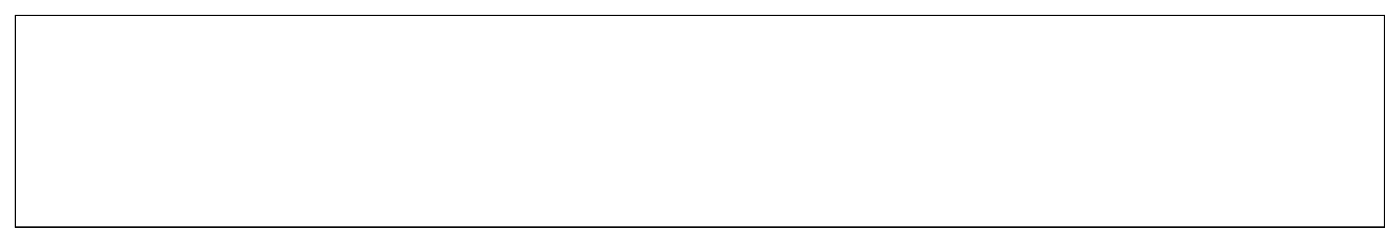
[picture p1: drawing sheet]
<svg xmlns="http://www.w3.org/2000/svg" width="330mm" height="57mm" viewBox="0 0 330 57" stroke-linecap="round" stroke-linejoin="round" font-family="sans-serif">
<path d="M3.6 3.6h322.9v49.8h-322.9z" fill="none" stroke="#000" stroke-width=".24"/>
<circle cx="199.7" cy="21.3" r=".7" fill="#fff"/>
<circle cx="199.7" cy="21.3" r=".7" fill="none" stroke="#fff" stroke-width=".76" stroke-linecap="butt"/>
<circle cx="199.7" cy="13.7" r=".7" fill="#fff"/>
<circle cx="199.7" cy="13.7" r=".7" fill="none" stroke="#fff" stroke-width=".76" stroke-linecap="butt"/>
<circle cx="202.2" cy="18.8" r=".74" fill="#fff"/>
<circle cx="202.2" cy="18.8" r=".74" fill="none" stroke="#fff" stroke-width=".76" stroke-linecap="butt"/>
<circle cx="202.2" cy="16.2" r=".74" fill="#fff"/>
<circle cx="202.2" cy="16.2" r=".74" fill="none" stroke="#fff" stroke-width=".76" stroke-linecap="butt"/>
<circle cx="34.5" cy="11.5" r=".72" fill="#fff"/>
<circle cx="34.5" cy="11.5" r=".72" fill="none" stroke="#fff" stroke-width=".69" stroke-linecap="butt"/>
<path d="M33.5 10.5h1.9v1.9h-1.9zM34 11.5a.51 .51 0 0 0 1 0 .51 .51 0 0 0-1 0z" fill="#fff"/>
<g fill="none" stroke="#fff" stroke-width=".25">
<path d="M33.5 10.5h1.9v1.9h-1.9z"/>
<circle cx="34.5" cy="11.5" r=".51"/>
</g>
<circle cx="37.2" cy="11.5" r=".72" fill="#fff"/>
<circle cx="37.2" cy="11.5" r=".72" fill="none" stroke="#fff" stroke-width=".69" stroke-linecap="butt"/>
<circle cx="40" cy="11.5" r=".72" fill="#fff"/>
<circle cx="40" cy="11.5" r=".72" fill="none" stroke="#fff" stroke-width=".69" stroke-linecap="butt"/>
<circle cx="42.8" cy="11.5" r=".72" fill="#fff"/>
<circle cx="42.8" cy="11.5" r=".72" fill="none" stroke="#fff" stroke-width=".69" stroke-linecap="butt"/>
<circle cx="45.5" cy="11.5" r=".72" fill="#fff"/>
<circle cx="45.5" cy="11.5" r=".72" fill="none" stroke="#fff" stroke-width=".69" stroke-linecap="butt"/>
<circle cx="35.8" cy="8.6" r=".72" fill="#fff"/>
<circle cx="35.8" cy="8.6" r=".72" fill="none" stroke="#fff" stroke-width=".69" stroke-linecap="butt"/>
<circle cx="38.6" cy="8.6" r=".72" fill="#fff"/>
<circle cx="38.6" cy="8.6" r=".72" fill="none" stroke="#fff" stroke-width=".69" stroke-linecap="butt"/>
<circle cx="41.4" cy="8.6" r=".72" fill="#fff"/>
<circle cx="41.4" cy="8.6" r=".72" fill="none" stroke="#fff" stroke-width=".69" stroke-linecap="butt"/>
<circle cx="44.1" cy="8.6" r=".72" fill="#fff"/>
<circle cx="44.1" cy="8.6" r=".72" fill="none" stroke="#fff" stroke-width=".69" stroke-linecap="butt"/>
<circle cx="27.5" cy="10" r="2.1" fill="#fff"/>
<circle cx="27.5" cy="10" r="2.1" fill="none" stroke="#fff" stroke-width="1.1" stroke-linecap="butt"/>
<circle cx="52.5" cy="10" r="2.1" fill="#fff"/>
<circle cx="52.5" cy="10" r="2.1" fill="none" stroke="#fff" stroke-width="1.1" stroke-linecap="butt"/>
<path d="M310.7 44.7h1.5v1.5h-1.5z" fill="#fff"/>
<path d="M310.7 44.7h1.5v1.5h-1.5z" fill="none" stroke="#fff" stroke-width=".69" stroke-linecap="butt"/>
<circle cx="311.4" cy="42.9" r=".72" fill="#fff"/>
<circle cx="311.4" cy="42.9" r=".72" fill="none" stroke="#fff" stroke-width=".69" stroke-linecap="butt"/>
<circle cx="314" cy="42.9" r=".72" fill="#fff"/>
<circle cx="314" cy="42.9" r=".72" fill="none" stroke="#fff" stroke-width=".69" stroke-linecap="butt"/>
<circle cx="316.5" cy="42.9" r=".72" fill="#fff"/>
<circle cx="316.5" cy="42.9" r=".72" fill="none" stroke="#fff" stroke-width=".69" stroke-linecap="butt"/>
<circle cx="311.4" cy="45.4" r=".72" fill="#fff"/>
<circle cx="311.4" cy="45.4" r=".72" fill="none" stroke="#fff" stroke-width=".69" stroke-linecap="butt"/>
<circle cx="314" cy="45.4" r=".72" fill="#fff"/>
<circle cx="314" cy="45.4" r=".72" fill="none" stroke="#fff" stroke-width=".69" stroke-linecap="butt"/>
<circle cx="316.5" cy="45.4" r=".72" fill="#fff"/>
<circle cx="316.5" cy="45.4" r=".72" fill="none" stroke="#fff" stroke-width=".69" stroke-linecap="butt"/>
<path d="M295.5 44.7h1.4v1.5h-1.4z" fill="#fff"/>
<path d="M295.5 44.7h1.4v1.5h-1.4z" fill="none" stroke="#fff" stroke-width=".69" stroke-linecap="butt"/>
<circle cx="296.2" cy="42.9" r=".72" fill="#fff"/>
<circle cx="296.2" cy="42.9" r=".72" fill="none" stroke="#fff" stroke-width=".69" stroke-linecap="butt"/>
<circle cx="298.7" cy="42.9" r=".72" fill="#fff"/>
<circle cx="298.7" cy="42.9" r=".72" fill="none" stroke="#fff" stroke-width=".69" stroke-linecap="butt"/>
<circle cx="301.3" cy="42.9" r=".72" fill="#fff"/>
<circle cx="301.3" cy="42.9" r=".72" fill="none" stroke="#fff" stroke-width=".69" stroke-linecap="butt"/>
<circle cx="296.2" cy="45.4" r=".72" fill="#fff"/>
<circle cx="296.2" cy="45.4" r=".72" fill="none" stroke="#fff" stroke-width=".69" stroke-linecap="butt"/>
<circle cx="298.7" cy="45.4" r=".72" fill="#fff"/>
<circle cx="298.7" cy="45.4" r=".72" fill="none" stroke="#fff" stroke-width=".69" stroke-linecap="butt"/>
<circle cx="301.3" cy="45.4" r=".72" fill="#fff"/>
<circle cx="301.3" cy="45.4" r=".72" fill="none" stroke="#fff" stroke-width=".69" stroke-linecap="butt"/>
<path d="M249.8 44.7h1.4v1.5h-1.4z" fill="#fff"/>
<path d="M249.8 44.7h1.4v1.5h-1.4z" fill="none" stroke="#fff" stroke-width=".69" stroke-linecap="butt"/>
<circle cx="250.5" cy="42.9" r=".72" fill="#fff"/>
<circle cx="250.5" cy="42.9" r=".72" fill="none" stroke="#fff" stroke-width=".69" stroke-linecap="butt"/>
<circle cx="253" cy="42.9" r=".72" fill="#fff"/>
<circle cx="253" cy="42.9" r=".72" fill="none" stroke="#fff" stroke-width=".69" stroke-linecap="butt"/>
<circle cx="255.6" cy="42.9" r=".72" fill="#fff"/>
<circle cx="255.6" cy="42.9" r=".72" fill="none" stroke="#fff" stroke-width=".69" stroke-linecap="butt"/>
<circle cx="250.5" cy="45.4" r=".72" fill="#fff"/>
<circle cx="250.5" cy="45.4" r=".72" fill="none" stroke="#fff" stroke-width=".69" stroke-linecap="butt"/>
<circle cx="253" cy="45.4" r=".72" fill="#fff"/>
<circle cx="253" cy="45.4" r=".72" fill="none" stroke="#fff" stroke-width=".69" stroke-linecap="butt"/>
<circle cx="255.6" cy="45.4" r=".72" fill="#fff"/>
<circle cx="255.6" cy="45.4" r=".72" fill="none" stroke="#fff" stroke-width=".69" stroke-linecap="butt"/>
<path d="M265 44.7h1.4v1.5h-1.4z" fill="#fff"/>
<path d="M265 44.7h1.4v1.5h-1.4z" fill="none" stroke="#fff" stroke-width=".69" stroke-linecap="butt"/>
<circle cx="265.7" cy="42.9" r=".72" fill="#fff"/>
<circle cx="265.7" cy="42.9" r=".72" fill="none" stroke="#fff" stroke-width=".69" stroke-linecap="butt"/>
<circle cx="268.3" cy="42.9" r=".72" fill="#fff"/>
<circle cx="268.3" cy="42.9" r=".72" fill="none" stroke="#fff" stroke-width=".69" stroke-linecap="butt"/>
<circle cx="270.8" cy="42.9" r=".72" fill="#fff"/>
<circle cx="270.8" cy="42.9" r=".72" fill="none" stroke="#fff" stroke-width=".69" stroke-linecap="butt"/>
<circle cx="265.7" cy="45.4" r=".72" fill="#fff"/>
<circle cx="265.7" cy="45.4" r=".72" fill="none" stroke="#fff" stroke-width=".69" stroke-linecap="butt"/>
<circle cx="268.3" cy="45.4" r=".72" fill="#fff"/>
<circle cx="268.3" cy="45.4" r=".72" fill="none" stroke="#fff" stroke-width=".69" stroke-linecap="butt"/>
<circle cx="270.8" cy="45.4" r=".72" fill="#fff"/>
<circle cx="270.8" cy="45.4" r=".72" fill="none" stroke="#fff" stroke-width=".69" stroke-linecap="butt"/>
<path d="M232 44.7h1.4v1.5h-1.4z" fill="#fff"/>
<path d="M232 44.7h1.4v1.5h-1.4z" fill="none" stroke="#fff" stroke-width=".69" stroke-linecap="butt"/>
<circle cx="232.7" cy="42.9" r=".72" fill="#fff"/>
<circle cx="232.7" cy="42.9" r=".72" fill="none" stroke="#fff" stroke-width=".69" stroke-linecap="butt"/>
<circle cx="235.2" cy="42.9" r=".72" fill="#fff"/>
<circle cx="235.2" cy="42.9" r=".72" fill="none" stroke="#fff" stroke-width=".69" stroke-linecap="butt"/>
<circle cx="237.8" cy="42.9" r=".72" fill="#fff"/>
<circle cx="237.8" cy="42.9" r=".72" fill="none" stroke="#fff" stroke-width=".69" stroke-linecap="butt"/>
<circle cx="232.7" cy="45.4" r=".72" fill="#fff"/>
<circle cx="232.7" cy="45.4" r=".72" fill="none" stroke="#fff" stroke-width=".69" stroke-linecap="butt"/>
<circle cx="235.2" cy="45.4" r=".72" fill="#fff"/>
<circle cx="235.2" cy="45.4" r=".72" fill="none" stroke="#fff" stroke-width=".69" stroke-linecap="butt"/>
<circle cx="237.8" cy="45.4" r=".72" fill="#fff"/>
<circle cx="237.8" cy="45.4" r=".72" fill="none" stroke="#fff" stroke-width=".69" stroke-linecap="butt"/>
<path d="M186.3 44.7h1.4v1.5h-1.4z" fill="#fff"/>
<path d="M186.3 44.7h1.4v1.5h-1.4z" fill="none" stroke="#fff" stroke-width=".69" stroke-linecap="butt"/>
<circle cx="187" cy="42.9" r=".72" fill="#fff"/>
<circle cx="187" cy="42.9" r=".72" fill="none" stroke="#fff" stroke-width=".69" stroke-linecap="butt"/>
<circle cx="189.5" cy="42.9" r=".72" fill="#fff"/>
<circle cx="189.5" cy="42.9" r=".72" fill="none" stroke="#fff" stroke-width=".69" stroke-linecap="butt"/>
<circle cx="192.1" cy="42.9" r=".72" fill="#fff"/>
<circle cx="192.1" cy="42.9" r=".72" fill="none" stroke="#fff" stroke-width=".69" stroke-linecap="butt"/>
<circle cx="187" cy="45.4" r=".72" fill="#fff"/>
<circle cx="187" cy="45.4" r=".72" fill="none" stroke="#fff" stroke-width=".69" stroke-linecap="butt"/>
<circle cx="189.5" cy="45.4" r=".72" fill="#fff"/>
<circle cx="189.5" cy="45.4" r=".72" fill="none" stroke="#fff" stroke-width=".69" stroke-linecap="butt"/>
<circle cx="192.1" cy="45.4" r=".72" fill="#fff"/>
<circle cx="192.1" cy="45.4" r=".72" fill="none" stroke="#fff" stroke-width=".69" stroke-linecap="butt"/>
<path d="M280.2 44.7h1.5v1.5h-1.5z" fill="#fff"/>
<path d="M280.2 44.7h1.5v1.5h-1.5z" fill="none" stroke="#fff" stroke-width=".69" stroke-linecap="butt"/>
<circle cx="281" cy="42.9" r=".72" fill="#fff"/>
<circle cx="281" cy="42.9" r=".72" fill="none" stroke="#fff" stroke-width=".69" stroke-linecap="butt"/>
<circle cx="283.5" cy="42.9" r=".72" fill="#fff"/>
<circle cx="283.5" cy="42.9" r=".72" fill="none" stroke="#fff" stroke-width=".69" stroke-linecap="butt"/>
<circle cx="286" cy="42.9" r=".72" fill="#fff"/>
<circle cx="286" cy="42.9" r=".72" fill="none" stroke="#fff" stroke-width=".69" stroke-linecap="butt"/>
<circle cx="281" cy="45.4" r=".72" fill="#fff"/>
<circle cx="281" cy="45.4" r=".72" fill="none" stroke="#fff" stroke-width=".69" stroke-linecap="butt"/>
<circle cx="283.5" cy="45.4" r=".72" fill="#fff"/>
<circle cx="283.5" cy="45.4" r=".72" fill="none" stroke="#fff" stroke-width=".69" stroke-linecap="butt"/>
<circle cx="286" cy="45.4" r=".72" fill="#fff"/>
<circle cx="286" cy="45.4" r=".72" fill="none" stroke="#fff" stroke-width=".69" stroke-linecap="butt"/>
<path d="M171 44.7h1.5v1.5h-1.5z" fill="#fff"/>
<path d="M171 44.7h1.5v1.5h-1.5z" fill="none" stroke="#fff" stroke-width=".69" stroke-linecap="butt"/>
<circle cx="171.7" cy="42.9" r=".72" fill="#fff"/>
<circle cx="171.7" cy="42.9" r=".72" fill="none" stroke="#fff" stroke-width=".69" stroke-linecap="butt"/>
<circle cx="174.3" cy="42.9" r=".72" fill="#fff"/>
<circle cx="174.3" cy="42.9" r=".72" fill="none" stroke="#fff" stroke-width=".69" stroke-linecap="butt"/>
<circle cx="176.8" cy="42.9" r=".72" fill="#fff"/>
<circle cx="176.8" cy="42.9" r=".72" fill="none" stroke="#fff" stroke-width=".69" stroke-linecap="butt"/>
<circle cx="171.7" cy="45.4" r=".72" fill="#fff"/>
<circle cx="171.7" cy="45.4" r=".72" fill="none" stroke="#fff" stroke-width=".69" stroke-linecap="butt"/>
<circle cx="174.3" cy="45.4" r=".72" fill="#fff"/>
<circle cx="174.3" cy="45.4" r=".72" fill="none" stroke="#fff" stroke-width=".69" stroke-linecap="butt"/>
<circle cx="176.8" cy="45.4" r=".72" fill="#fff"/>
<circle cx="176.8" cy="45.4" r=".72" fill="none" stroke="#fff" stroke-width=".69" stroke-linecap="butt"/>
<path d="M201.5 44.7h1.4v1.5h-1.4z" fill="#fff"/>
<path d="M201.5 44.7h1.4v1.5h-1.4z" fill="none" stroke="#fff" stroke-width=".69" stroke-linecap="butt"/>
<circle cx="202.2" cy="42.9" r=".72" fill="#fff"/>
<circle cx="202.2" cy="42.9" r=".72" fill="none" stroke="#fff" stroke-width=".69" stroke-linecap="butt"/>
<circle cx="204.8" cy="42.9" r=".72" fill="#fff"/>
<circle cx="204.8" cy="42.9" r=".72" fill="none" stroke="#fff" stroke-width=".69" stroke-linecap="butt"/>
<circle cx="207.3" cy="42.9" r=".72" fill="#fff"/>
<circle cx="207.3" cy="42.9" r=".72" fill="none" stroke="#fff" stroke-width=".69" stroke-linecap="butt"/>
<circle cx="202.2" cy="45.4" r=".72" fill="#fff"/>
<circle cx="202.2" cy="45.4" r=".72" fill="none" stroke="#fff" stroke-width=".69" stroke-linecap="butt"/>
<circle cx="204.8" cy="45.4" r=".72" fill="#fff"/>
<circle cx="204.8" cy="45.4" r=".72" fill="none" stroke="#fff" stroke-width=".69" stroke-linecap="butt"/>
<circle cx="207.3" cy="45.4" r=".72" fill="#fff"/>
<circle cx="207.3" cy="45.4" r=".72" fill="none" stroke="#fff" stroke-width=".69" stroke-linecap="butt"/>
<path d="M216.7 44.7h1.5v1.5h-1.5z" fill="#fff"/>
<path d="M216.7 44.7h1.5v1.5h-1.5z" fill="none" stroke="#fff" stroke-width=".69" stroke-linecap="butt"/>
<circle cx="217.5" cy="42.9" r=".72" fill="#fff"/>
<circle cx="217.5" cy="42.9" r=".72" fill="none" stroke="#fff" stroke-width=".69" stroke-linecap="butt"/>
<circle cx="220" cy="42.9" r=".72" fill="#fff"/>
<circle cx="220" cy="42.9" r=".72" fill="none" stroke="#fff" stroke-width=".69" stroke-linecap="butt"/>
<circle cx="222.5" cy="42.9" r=".72" fill="#fff"/>
<circle cx="222.5" cy="42.9" r=".72" fill="none" stroke="#fff" stroke-width=".69" stroke-linecap="butt"/>
<circle cx="217.5" cy="45.4" r=".72" fill="#fff"/>
<circle cx="217.5" cy="45.4" r=".72" fill="none" stroke="#fff" stroke-width=".69" stroke-linecap="butt"/>
<circle cx="220" cy="45.4" r=".72" fill="#fff"/>
<circle cx="220" cy="45.4" r=".72" fill="none" stroke="#fff" stroke-width=".69" stroke-linecap="butt"/>
<circle cx="222.5" cy="45.4" r=".72" fill="#fff"/>
<circle cx="222.5" cy="45.4" r=".72" fill="none" stroke="#fff" stroke-width=".69" stroke-linecap="butt"/>
<path d="M153.2 44.7h1.5v1.5h-1.5z" fill="#fff"/>
<path d="M153.2 44.7h1.5v1.5h-1.5z" fill="none" stroke="#fff" stroke-width=".69" stroke-linecap="butt"/>
<circle cx="154" cy="42.9" r=".72" fill="#fff"/>
<circle cx="154" cy="42.9" r=".72" fill="none" stroke="#fff" stroke-width=".69" stroke-linecap="butt"/>
<circle cx="156.5" cy="42.9" r=".72" fill="#fff"/>
<circle cx="156.5" cy="42.9" r=".72" fill="none" stroke="#fff" stroke-width=".69" stroke-linecap="butt"/>
<circle cx="159" cy="42.9" r=".72" fill="#fff"/>
<circle cx="159" cy="42.9" r=".72" fill="none" stroke="#fff" stroke-width=".69" stroke-linecap="butt"/>
<circle cx="154" cy="45.4" r=".72" fill="#fff"/>
<circle cx="154" cy="45.4" r=".72" fill="none" stroke="#fff" stroke-width=".69" stroke-linecap="butt"/>
<circle cx="156.5" cy="45.4" r=".72" fill="#fff"/>
<circle cx="156.5" cy="45.4" r=".72" fill="none" stroke="#fff" stroke-width=".69" stroke-linecap="butt"/>
<circle cx="159" cy="45.4" r=".72" fill="#fff"/>
<circle cx="159" cy="45.4" r=".72" fill="none" stroke="#fff" stroke-width=".69" stroke-linecap="butt"/>
<path d="M122.8 44.7h1.4v1.5h-1.4z" fill="#fff"/>
<path d="M122.8 44.7h1.4v1.5h-1.4z" fill="none" stroke="#fff" stroke-width=".69" stroke-linecap="butt"/>
<circle cx="123.5" cy="42.9" r=".72" fill="#fff"/>
<circle cx="123.5" cy="42.9" r=".72" fill="none" stroke="#fff" stroke-width=".69" stroke-linecap="butt"/>
<circle cx="126" cy="42.9" r=".72" fill="#fff"/>
<circle cx="126" cy="42.9" r=".72" fill="none" stroke="#fff" stroke-width=".69" stroke-linecap="butt"/>
<circle cx="128.6" cy="42.9" r=".72" fill="#fff"/>
<circle cx="128.6" cy="42.9" r=".72" fill="none" stroke="#fff" stroke-width=".69" stroke-linecap="butt"/>
<circle cx="123.5" cy="45.4" r=".72" fill="#fff"/>
<circle cx="123.5" cy="45.4" r=".72" fill="none" stroke="#fff" stroke-width=".69" stroke-linecap="butt"/>
<circle cx="126" cy="45.4" r=".72" fill="#fff"/>
<circle cx="126" cy="45.4" r=".72" fill="none" stroke="#fff" stroke-width=".69" stroke-linecap="butt"/>
<circle cx="128.6" cy="45.4" r=".72" fill="#fff"/>
<circle cx="128.6" cy="45.4" r=".72" fill="none" stroke="#fff" stroke-width=".69" stroke-linecap="butt"/>
<path d="M138 44.7h1.4v1.5h-1.4z" fill="#fff"/>
<path d="M138 44.7h1.4v1.5h-1.4z" fill="none" stroke="#fff" stroke-width=".69" stroke-linecap="butt"/>
<circle cx="138.7" cy="42.9" r=".72" fill="#fff"/>
<circle cx="138.7" cy="42.9" r=".72" fill="none" stroke="#fff" stroke-width=".69" stroke-linecap="butt"/>
<circle cx="141.3" cy="42.9" r=".72" fill="#fff"/>
<circle cx="141.3" cy="42.9" r=".72" fill="none" stroke="#fff" stroke-width=".69" stroke-linecap="butt"/>
<circle cx="143.8" cy="42.9" r=".72" fill="#fff"/>
<circle cx="143.8" cy="42.9" r=".72" fill="none" stroke="#fff" stroke-width=".69" stroke-linecap="butt"/>
<circle cx="138.7" cy="45.4" r=".72" fill="#fff"/>
<circle cx="138.7" cy="45.4" r=".72" fill="none" stroke="#fff" stroke-width=".69" stroke-linecap="butt"/>
<circle cx="141.3" cy="45.4" r=".72" fill="#fff"/>
<circle cx="141.3" cy="45.4" r=".72" fill="none" stroke="#fff" stroke-width=".69" stroke-linecap="butt"/>
<circle cx="143.8" cy="45.4" r=".72" fill="#fff"/>
<circle cx="143.8" cy="45.4" r=".72" fill="none" stroke="#fff" stroke-width=".69" stroke-linecap="butt"/>
<path d="M107.5 44.7h1.5v1.5h-1.5z" fill="#fff"/>
<path d="M107.5 44.7h1.5v1.5h-1.5z" fill="none" stroke="#fff" stroke-width=".69" stroke-linecap="butt"/>
<circle cx="108.2" cy="42.9" r=".72" fill="#fff"/>
<circle cx="108.2" cy="42.9" r=".72" fill="none" stroke="#fff" stroke-width=".69" stroke-linecap="butt"/>
<circle cx="110.8" cy="42.9" r=".72" fill="#fff"/>
<circle cx="110.8" cy="42.9" r=".72" fill="none" stroke="#fff" stroke-width=".69" stroke-linecap="butt"/>
<circle cx="113.3" cy="42.9" r=".72" fill="#fff"/>
<circle cx="113.3" cy="42.9" r=".72" fill="none" stroke="#fff" stroke-width=".69" stroke-linecap="butt"/>
<circle cx="108.2" cy="45.4" r=".72" fill="#fff"/>
<circle cx="108.2" cy="45.4" r=".72" fill="none" stroke="#fff" stroke-width=".69" stroke-linecap="butt"/>
<circle cx="110.8" cy="45.4" r=".72" fill="#fff"/>
<circle cx="110.8" cy="45.4" r=".72" fill="none" stroke="#fff" stroke-width=".69" stroke-linecap="butt"/>
<circle cx="113.3" cy="45.4" r=".72" fill="#fff"/>
<circle cx="113.3" cy="45.4" r=".72" fill="none" stroke="#fff" stroke-width=".69" stroke-linecap="butt"/>
<path d="M74.5 44.7h1.4v1.5h-1.4z" fill="#fff"/>
<path d="M74.5 44.7h1.4v1.5h-1.4z" fill="none" stroke="#fff" stroke-width=".69" stroke-linecap="butt"/>
<circle cx="75.2" cy="42.9" r=".72" fill="#fff"/>
<circle cx="75.2" cy="42.9" r=".72" fill="none" stroke="#fff" stroke-width=".69" stroke-linecap="butt"/>
<circle cx="77.8" cy="42.9" r=".72" fill="#fff"/>
<circle cx="77.8" cy="42.9" r=".72" fill="none" stroke="#fff" stroke-width=".69" stroke-linecap="butt"/>
<circle cx="80.3" cy="42.9" r=".72" fill="#fff"/>
<circle cx="80.3" cy="42.9" r=".72" fill="none" stroke="#fff" stroke-width=".69" stroke-linecap="butt"/>
<circle cx="75.2" cy="45.4" r=".72" fill="#fff"/>
<circle cx="75.2" cy="45.4" r=".72" fill="none" stroke="#fff" stroke-width=".69" stroke-linecap="butt"/>
<circle cx="77.8" cy="45.4" r=".72" fill="#fff"/>
<circle cx="77.8" cy="45.4" r=".72" fill="none" stroke="#fff" stroke-width=".69" stroke-linecap="butt"/>
<circle cx="80.3" cy="45.4" r=".72" fill="#fff"/>
<circle cx="80.3" cy="45.4" r=".72" fill="none" stroke="#fff" stroke-width=".69" stroke-linecap="butt"/>
<path d="M92.3 44.7h1.4v1.5h-1.4z" fill="#fff"/>
<path d="M92.3 44.7h1.4v1.5h-1.4z" fill="none" stroke="#fff" stroke-width=".69" stroke-linecap="butt"/>
<circle cx="93" cy="42.9" r=".72" fill="#fff"/>
<circle cx="93" cy="42.9" r=".72" fill="none" stroke="#fff" stroke-width=".69" stroke-linecap="butt"/>
<circle cx="95.5" cy="42.9" r=".72" fill="#fff"/>
<circle cx="95.5" cy="42.9" r=".72" fill="none" stroke="#fff" stroke-width=".69" stroke-linecap="butt"/>
<circle cx="98.1" cy="42.9" r=".72" fill="#fff"/>
<circle cx="98.1" cy="42.9" r=".72" fill="none" stroke="#fff" stroke-width=".69" stroke-linecap="butt"/>
<circle cx="93" cy="45.4" r=".72" fill="#fff"/>
<circle cx="93" cy="45.4" r=".72" fill="none" stroke="#fff" stroke-width=".69" stroke-linecap="butt"/>
<circle cx="95.5" cy="45.4" r=".72" fill="#fff"/>
<circle cx="95.5" cy="45.4" r=".72" fill="none" stroke="#fff" stroke-width=".69" stroke-linecap="butt"/>
<circle cx="98.1" cy="45.4" r=".72" fill="#fff"/>
<circle cx="98.1" cy="45.4" r=".72" fill="none" stroke="#fff" stroke-width=".69" stroke-linecap="butt"/>
<path d="M59.3 44.7h1.4v1.5h-1.4z" fill="#fff"/>
<path d="M59.3 44.7h1.4v1.5h-1.4z" fill="none" stroke="#fff" stroke-width=".69" stroke-linecap="butt"/>
<circle cx="60" cy="42.9" r=".72" fill="#fff"/>
<circle cx="60" cy="42.9" r=".72" fill="none" stroke="#fff" stroke-width=".69" stroke-linecap="butt"/>
<circle cx="62.5" cy="42.9" r=".72" fill="#fff"/>
<circle cx="62.5" cy="42.9" r=".72" fill="none" stroke="#fff" stroke-width=".69" stroke-linecap="butt"/>
<circle cx="65.1" cy="42.9" r=".72" fill="#fff"/>
<circle cx="65.1" cy="42.9" r=".72" fill="none" stroke="#fff" stroke-width=".69" stroke-linecap="butt"/>
<circle cx="60" cy="45.4" r=".72" fill="#fff"/>
<circle cx="60" cy="45.4" r=".72" fill="none" stroke="#fff" stroke-width=".69" stroke-linecap="butt"/>
<circle cx="62.5" cy="45.4" r=".72" fill="#fff"/>
<circle cx="62.5" cy="45.4" r=".72" fill="none" stroke="#fff" stroke-width=".69" stroke-linecap="butt"/>
<circle cx="65.1" cy="45.4" r=".72" fill="#fff"/>
<circle cx="65.1" cy="45.4" r=".72" fill="none" stroke="#fff" stroke-width=".69" stroke-linecap="butt"/>
<path d="M44 44.7h1.5v1.5h-1.5z" fill="#fff"/>
<path d="M44 44.7h1.5v1.5h-1.5z" fill="none" stroke="#fff" stroke-width=".69" stroke-linecap="butt"/>
<circle cx="44.7" cy="42.9" r=".72" fill="#fff"/>
<circle cx="44.7" cy="42.9" r=".72" fill="none" stroke="#fff" stroke-width=".69" stroke-linecap="butt"/>
<circle cx="47.3" cy="42.9" r=".72" fill="#fff"/>
<circle cx="47.3" cy="42.9" r=".72" fill="none" stroke="#fff" stroke-width=".69" stroke-linecap="butt"/>
<circle cx="49.8" cy="42.9" r=".72" fill="#fff"/>
<circle cx="49.8" cy="42.9" r=".72" fill="none" stroke="#fff" stroke-width=".69" stroke-linecap="butt"/>
<circle cx="44.7" cy="45.4" r=".72" fill="#fff"/>
<circle cx="44.7" cy="45.4" r=".72" fill="none" stroke="#fff" stroke-width=".69" stroke-linecap="butt"/>
<circle cx="47.3" cy="45.4" r=".72" fill="#fff"/>
<circle cx="47.3" cy="45.4" r=".72" fill="none" stroke="#fff" stroke-width=".69" stroke-linecap="butt"/>
<circle cx="49.8" cy="45.4" r=".72" fill="#fff"/>
<circle cx="49.8" cy="45.4" r=".72" fill="none" stroke="#fff" stroke-width=".69" stroke-linecap="butt"/>
<path d="M28.8 44.7h1.4v1.5h-1.4z" fill="#fff"/>
<path d="M28.8 44.7h1.4v1.5h-1.4z" fill="none" stroke="#fff" stroke-width=".69" stroke-linecap="butt"/>
<circle cx="29.5" cy="42.9" r=".72" fill="#fff"/>
<circle cx="29.5" cy="42.9" r=".72" fill="none" stroke="#fff" stroke-width=".69" stroke-linecap="butt"/>
<circle cx="32" cy="42.9" r=".72" fill="#fff"/>
<circle cx="32" cy="42.9" r=".72" fill="none" stroke="#fff" stroke-width=".69" stroke-linecap="butt"/>
<circle cx="34.6" cy="42.9" r=".72" fill="#fff"/>
<circle cx="34.6" cy="42.9" r=".72" fill="none" stroke="#fff" stroke-width=".69" stroke-linecap="butt"/>
<circle cx="29.5" cy="45.4" r=".72" fill="#fff"/>
<circle cx="29.5" cy="45.4" r=".72" fill="none" stroke="#fff" stroke-width=".69" stroke-linecap="butt"/>
<circle cx="32" cy="45.4" r=".72" fill="#fff"/>
<circle cx="32" cy="45.4" r=".72" fill="none" stroke="#fff" stroke-width=".69" stroke-linecap="butt"/>
<circle cx="34.6" cy="45.4" r=".72" fill="#fff"/>
<circle cx="34.6" cy="45.4" r=".72" fill="none" stroke="#fff" stroke-width=".69" stroke-linecap="butt"/>
<path d="M13.5 44.7h1.5v1.5h-1.5z" fill="#fff"/>
<path d="M13.5 44.7h1.5v1.5h-1.5z" fill="none" stroke="#fff" stroke-width=".69" stroke-linecap="butt"/>
<circle cx="14.3" cy="42.9" r=".72" fill="#fff"/>
<circle cx="14.3" cy="42.9" r=".72" fill="none" stroke="#fff" stroke-width=".69" stroke-linecap="butt"/>
<circle cx="16.8" cy="42.9" r=".72" fill="#fff"/>
<circle cx="16.8" cy="42.9" r=".72" fill="none" stroke="#fff" stroke-width=".69" stroke-linecap="butt"/>
<circle cx="19.3" cy="42.9" r=".72" fill="#fff"/>
<circle cx="19.3" cy="42.9" r=".72" fill="none" stroke="#fff" stroke-width=".69" stroke-linecap="butt"/>
<circle cx="14.3" cy="45.4" r=".72" fill="#fff"/>
<circle cx="14.3" cy="45.4" r=".72" fill="none" stroke="#fff" stroke-width=".69" stroke-linecap="butt"/>
<circle cx="16.8" cy="45.4" r=".72" fill="#fff"/>
<circle cx="16.8" cy="45.4" r=".72" fill="none" stroke="#fff" stroke-width=".69" stroke-linecap="butt"/>
<circle cx="19.3" cy="45.4" r=".72" fill="#fff"/>
<circle cx="19.3" cy="45.4" r=".72" fill="none" stroke="#fff" stroke-width=".69" stroke-linecap="butt"/>
<path d="M188.8 13h1.4v1.4h-1.4z" fill="#fff"/>
<path d="M188.8 13h1.4v1.4h-1.4z" fill="none" stroke="#fff" stroke-width=".69" stroke-linecap="butt"/>
<circle cx="189.5" cy="16.2" r=".72" fill="#fff"/>
<circle cx="189.5" cy="16.2" r=".72" fill="none" stroke="#fff" stroke-width=".69" stroke-linecap="butt"/>
<circle cx="187" cy="16.2" r=".72" fill="#fff"/>
<circle cx="187" cy="16.2" r=".72" fill="none" stroke="#fff" stroke-width=".69" stroke-linecap="butt"/>
<circle cx="184.4" cy="16.2" r=".72" fill="#fff"/>
<circle cx="184.4" cy="16.2" r=".72" fill="none" stroke="#fff" stroke-width=".69" stroke-linecap="butt"/>
<circle cx="181.9" cy="16.2" r=".72" fill="#fff"/>
<circle cx="181.9" cy="16.2" r=".72" fill="none" stroke="#fff" stroke-width=".69" stroke-linecap="butt"/>
<circle cx="179.4" cy="16.2" r=".72" fill="#fff"/>
<circle cx="179.4" cy="16.2" r=".72" fill="none" stroke="#fff" stroke-width=".69" stroke-linecap="butt"/>
<circle cx="176.8" cy="16.2" r=".72" fill="#fff"/>
<circle cx="176.8" cy="16.2" r=".72" fill="none" stroke="#fff" stroke-width=".69" stroke-linecap="butt"/>
<circle cx="174.3" cy="16.2" r=".72" fill="#fff"/>
<circle cx="174.3" cy="16.2" r=".72" fill="none" stroke="#fff" stroke-width=".69" stroke-linecap="butt"/>
<circle cx="171.7" cy="16.2" r=".72" fill="#fff"/>
<circle cx="171.7" cy="16.2" r=".72" fill="none" stroke="#fff" stroke-width=".69" stroke-linecap="butt"/>
<circle cx="169.2" cy="16.2" r=".72" fill="#fff"/>
<circle cx="169.2" cy="16.2" r=".72" fill="none" stroke="#fff" stroke-width=".69" stroke-linecap="butt"/>
<circle cx="166.7" cy="16.2" r=".72" fill="#fff"/>
<circle cx="166.7" cy="16.2" r=".72" fill="none" stroke="#fff" stroke-width=".69" stroke-linecap="butt"/>
<circle cx="164.1" cy="16.2" r=".72" fill="#fff"/>
<circle cx="164.1" cy="16.2" r=".72" fill="none" stroke="#fff" stroke-width=".69" stroke-linecap="butt"/>
<circle cx="161.6" cy="16.2" r=".72" fill="#fff"/>
<circle cx="161.6" cy="16.2" r=".72" fill="none" stroke="#fff" stroke-width=".69" stroke-linecap="butt"/>
<circle cx="159" cy="16.2" r=".72" fill="#fff"/>
<circle cx="159" cy="16.2" r=".72" fill="none" stroke="#fff" stroke-width=".69" stroke-linecap="butt"/>
<circle cx="156.5" cy="16.2" r=".72" fill="#fff"/>
<circle cx="156.5" cy="16.2" r=".72" fill="none" stroke="#fff" stroke-width=".69" stroke-linecap="butt"/>
<circle cx="154" cy="16.2" r=".72" fill="#fff"/>
<circle cx="154" cy="16.2" r=".72" fill="none" stroke="#fff" stroke-width=".69" stroke-linecap="butt"/>
<circle cx="151.4" cy="16.2" r=".72" fill="#fff"/>
<circle cx="151.4" cy="16.2" r=".72" fill="none" stroke="#fff" stroke-width=".69" stroke-linecap="butt"/>
<circle cx="148.9" cy="16.2" r=".72" fill="#fff"/>
<circle cx="148.9" cy="16.2" r=".72" fill="none" stroke="#fff" stroke-width=".69" stroke-linecap="butt"/>
<circle cx="146.3" cy="16.2" r=".72" fill="#fff"/>
<circle cx="146.3" cy="16.2" r=".72" fill="none" stroke="#fff" stroke-width=".69" stroke-linecap="butt"/>
<circle cx="143.8" cy="16.2" r=".72" fill="#fff"/>
<circle cx="143.8" cy="16.2" r=".72" fill="none" stroke="#fff" stroke-width=".69" stroke-linecap="butt"/>
<circle cx="141.3" cy="16.2" r=".72" fill="#fff"/>
<circle cx="141.3" cy="16.2" r=".72" fill="none" stroke="#fff" stroke-width=".69" stroke-linecap="butt"/>
<circle cx="189.5" cy="13.7" r=".72" fill="#fff"/>
<circle cx="189.5" cy="13.7" r=".72" fill="none" stroke="#fff" stroke-width=".69" stroke-linecap="butt"/>
<circle cx="187" cy="13.7" r=".72" fill="#fff"/>
<circle cx="187" cy="13.7" r=".72" fill="none" stroke="#fff" stroke-width=".69" stroke-linecap="butt"/>
<circle cx="184.4" cy="13.7" r=".72" fill="#fff"/>
<circle cx="184.4" cy="13.7" r=".72" fill="none" stroke="#fff" stroke-width=".69" stroke-linecap="butt"/>
<circle cx="181.9" cy="13.7" r=".72" fill="#fff"/>
<circle cx="181.9" cy="13.7" r=".72" fill="none" stroke="#fff" stroke-width=".69" stroke-linecap="butt"/>
<circle cx="179.4" cy="13.7" r=".72" fill="#fff"/>
<circle cx="179.4" cy="13.7" r=".72" fill="none" stroke="#fff" stroke-width=".69" stroke-linecap="butt"/>
<circle cx="176.8" cy="13.7" r=".72" fill="#fff"/>
<circle cx="176.8" cy="13.7" r=".72" fill="none" stroke="#fff" stroke-width=".69" stroke-linecap="butt"/>
<circle cx="174.3" cy="13.7" r=".72" fill="#fff"/>
<circle cx="174.3" cy="13.7" r=".72" fill="none" stroke="#fff" stroke-width=".69" stroke-linecap="butt"/>
<circle cx="171.7" cy="13.7" r=".72" fill="#fff"/>
<circle cx="171.7" cy="13.7" r=".72" fill="none" stroke="#fff" stroke-width=".69" stroke-linecap="butt"/>
<circle cx="169.2" cy="13.7" r=".72" fill="#fff"/>
<circle cx="169.2" cy="13.7" r=".72" fill="none" stroke="#fff" stroke-width=".69" stroke-linecap="butt"/>
<circle cx="166.7" cy="13.7" r=".72" fill="#fff"/>
<circle cx="166.7" cy="13.7" r=".72" fill="none" stroke="#fff" stroke-width=".69" stroke-linecap="butt"/>
<circle cx="164.1" cy="13.7" r=".72" fill="#fff"/>
<circle cx="164.1" cy="13.7" r=".72" fill="none" stroke="#fff" stroke-width=".69" stroke-linecap="butt"/>
<circle cx="161.6" cy="13.7" r=".72" fill="#fff"/>
<circle cx="161.6" cy="13.7" r=".72" fill="none" stroke="#fff" stroke-width=".69" stroke-linecap="butt"/>
<circle cx="159" cy="13.7" r=".72" fill="#fff"/>
<circle cx="159" cy="13.7" r=".72" fill="none" stroke="#fff" stroke-width=".69" stroke-linecap="butt"/>
<circle cx="156.5" cy="13.7" r=".72" fill="#fff"/>
<circle cx="156.5" cy="13.7" r=".72" fill="none" stroke="#fff" stroke-width=".69" stroke-linecap="butt"/>
<circle cx="154" cy="13.7" r=".72" fill="#fff"/>
<circle cx="154" cy="13.7" r=".72" fill="none" stroke="#fff" stroke-width=".69" stroke-linecap="butt"/>
<circle cx="151.4" cy="13.7" r=".72" fill="#fff"/>
<circle cx="151.4" cy="13.7" r=".72" fill="none" stroke="#fff" stroke-width=".69" stroke-linecap="butt"/>
<circle cx="148.9" cy="13.7" r=".72" fill="#fff"/>
<circle cx="148.9" cy="13.7" r=".72" fill="none" stroke="#fff" stroke-width=".69" stroke-linecap="butt"/>
<circle cx="146.3" cy="13.7" r=".72" fill="#fff"/>
<circle cx="146.3" cy="13.7" r=".72" fill="none" stroke="#fff" stroke-width=".69" stroke-linecap="butt"/>
<circle cx="143.8" cy="13.7" r=".72" fill="#fff"/>
<circle cx="143.8" cy="13.7" r=".72" fill="none" stroke="#fff" stroke-width=".69" stroke-linecap="butt"/>
<circle cx="141.3" cy="13.7" r=".72" fill="#fff"/>
<circle cx="141.3" cy="13.7" r=".72" fill="none" stroke="#fff" stroke-width=".69" stroke-linecap="butt"/>
<circle cx="6.6" cy="6.1" r="1.1" fill="#fff"/>
<circle cx="6.6" cy="6.1" r="1.1" fill="none" stroke="#fff" stroke-width=".25"/>
<circle cx="6.6" cy="50.5" r="1.1" fill="#fff"/>
<circle cx="6.6" cy="50.5" r="1.1" fill="none" stroke="#fff" stroke-width=".25"/>
<circle cx="86.6" cy="6.1" r="1.1" fill="#fff"/>
<circle cx="86.6" cy="6.1" r="1.1" fill="none" stroke="#fff" stroke-width=".25"/>
<circle cx="86.6" cy="50.5" r="1.1" fill="#fff"/>
<circle cx="86.6" cy="50.5" r="1.1" fill="none" stroke="#fff" stroke-width=".25"/>
<circle cx="324.1" cy="50.5" r="1.1" fill="#fff"/>
<circle cx="324.1" cy="50.5" r="1.1" fill="none" stroke="#fff" stroke-width=".25"/>
<circle cx="324.1" cy="6.1" r="1.1" fill="#fff"/>
<circle cx="324.1" cy="6.1" r="1.1" fill="none" stroke="#fff" stroke-width=".25"/>
<circle cx="244.1" cy="50.5" r="1.1" fill="#fff"/>
<circle cx="244.1" cy="50.5" r="1.1" fill="none" stroke="#fff" stroke-width=".25"/>
<circle cx="244.1" cy="6.1" r="1.1" fill="#fff"/>
<circle cx="244.1" cy="6.1" r="1.1" fill="none" stroke="#fff" stroke-width=".25"/>
<circle cx="165.4" cy="50.5" r="1.1" fill="#fff"/>
<circle cx="165.4" cy="50.5" r="1.1" fill="none" stroke="#fff" stroke-width=".25"/>
<circle cx="316.5" cy="17.2" r="1.83" fill="#fff"/>
<circle cx="316.5" cy="17.2" r="1.83" fill="none" stroke="#fff" stroke-width=".71" stroke-linecap="butt"/>
<circle cx="316.5" cy="9.9" r="1.78" fill="#fff"/>
<circle cx="316.5" cy="9.9" r="1.78" fill="none" stroke="#fff" stroke-width=".81" stroke-linecap="butt"/>
<circle cx="312.8" cy="14" r="1.78" fill="#fff"/>
<circle cx="312.8" cy="14" r="1.78" fill="none" stroke="#fff" stroke-width=".81" stroke-linecap="butt"/>
<circle cx="296.2" cy="9.9" r=".72" fill="#fff"/>
<circle cx="296.2" cy="9.9" r=".72" fill="none" stroke="#fff" stroke-width=".69" stroke-linecap="butt"/>
<path d="M295.3 8.9h1.8v1.9h-1.8zM295.7 9.9a.51 .51 0 0 0 1 0 .51 .51 0 0 0-1 0z" fill="#fff"/>
<g fill="none" stroke="#fff" stroke-width=".25">
<path d="M295.3 8.9h1.8v1.9h-1.8z"/>
<circle cx="296.2" cy="9.9" r=".51"/>
</g>
<circle cx="298.7" cy="9.9" r=".72" fill="#fff"/>
<circle cx="298.7" cy="9.9" r=".72" fill="none" stroke="#fff" stroke-width=".69" stroke-linecap="butt"/>
<circle cx="301.3" cy="9.9" r=".72" fill="#fff"/>
<circle cx="301.3" cy="9.9" r=".72" fill="none" stroke="#fff" stroke-width=".69" stroke-linecap="butt"/>
<circle cx="165.4" cy="6.1" r="1.1" fill="#fff"/>
<circle cx="165.4" cy="6.1" r="1.1" fill="none" stroke="#fff" stroke-width=".25"/>
<circle cx="315.2" cy="34" r=".6" fill="#fff"/>
<circle cx="315.2" cy="34" r=".6" fill="none" stroke="#fff" stroke-width=".65" stroke-linecap="butt"/>
<path d="M314.6 33.4h1.2v1.2h-1.2z" fill="#fff"/>
<path d="M314.6 33.4h1.2v1.2h-1.2z" fill="none" stroke="#fff" stroke-width=".65" stroke-linecap="butt"/>
<circle cx="312.7" cy="34" r=".6" fill="#fff"/>
<circle cx="312.7" cy="34" r=".6" fill="none" stroke="#fff" stroke-width=".65" stroke-linecap="butt"/>
<circle cx="33.3" cy="34" r=".6" fill="#fff"/>
<circle cx="33.3" cy="34" r=".6" fill="none" stroke="#fff" stroke-width=".65" stroke-linecap="butt"/>
<path d="M32.7 33.4h1.2v1.2h-1.2z" fill="#fff"/>
<path d="M32.7 33.4h1.2v1.2h-1.2z" fill="none" stroke="#fff" stroke-width=".65" stroke-linecap="butt"/>
<circle cx="30.8" cy="34" r=".6" fill="#fff"/>
<circle cx="30.8" cy="34" r=".6" fill="none" stroke="#fff" stroke-width=".65" stroke-linecap="butt"/>
<circle cx="18" cy="34" r=".6" fill="#fff"/>
<circle cx="18" cy="34" r=".6" fill="none" stroke="#fff" stroke-width=".65" stroke-linecap="butt"/>
<path d="M17.4 33.4h1.2v1.2h-1.2z" fill="#fff"/>
<path d="M17.4 33.4h1.2v1.2h-1.2z" fill="none" stroke="#fff" stroke-width=".65" stroke-linecap="butt"/>
<circle cx="15.5" cy="34" r=".6" fill="#fff"/>
<circle cx="15.5" cy="34" r=".6" fill="none" stroke="#fff" stroke-width=".65" stroke-linecap="butt"/>
<circle cx="48.5" cy="34" r=".6" fill="#fff"/>
<circle cx="48.5" cy="34" r=".6" fill="none" stroke="#fff" stroke-width=".65" stroke-linecap="butt"/>
<path d="M47.9 33.4h1.2v1.2h-1.2z" fill="#fff"/>
<path d="M47.9 33.4h1.2v1.2h-1.2z" fill="none" stroke="#fff" stroke-width=".65" stroke-linecap="butt"/>
<circle cx="46" cy="34" r=".6" fill="#fff"/>
<circle cx="46" cy="34" r=".6" fill="none" stroke="#fff" stroke-width=".65" stroke-linecap="butt"/>
<circle cx="63.7" cy="34" r=".6" fill="#fff"/>
<circle cx="63.7" cy="34" r=".6" fill="none" stroke="#fff" stroke-width=".65" stroke-linecap="butt"/>
<path d="M63.1 33.4h1.2v1.2h-1.2z" fill="#fff"/>
<path d="M63.1 33.4h1.2v1.2h-1.2z" fill="none" stroke="#fff" stroke-width=".65" stroke-linecap="butt"/>
<circle cx="61.2" cy="34" r=".6" fill="#fff"/>
<circle cx="61.2" cy="34" r=".6" fill="none" stroke="#fff" stroke-width=".65" stroke-linecap="butt"/>
<circle cx="79" cy="34" r=".6" fill="#fff"/>
<circle cx="79" cy="34" r=".6" fill="none" stroke="#fff" stroke-width=".65" stroke-linecap="butt"/>
<path d="M78.4 33.4h1.2v1.2h-1.2z" fill="#fff"/>
<path d="M78.4 33.4h1.2v1.2h-1.2z" fill="none" stroke="#fff" stroke-width=".65" stroke-linecap="butt"/>
<circle cx="76.5" cy="34" r=".6" fill="#fff"/>
<circle cx="76.5" cy="34" r=".6" fill="none" stroke="#fff" stroke-width=".65" stroke-linecap="butt"/>
<circle cx="96.8" cy="34" r=".6" fill="#fff"/>
<circle cx="96.8" cy="34" r=".6" fill="none" stroke="#fff" stroke-width=".65" stroke-linecap="butt"/>
<path d="M96.2 33.4h1.2v1.2h-1.2z" fill="#fff"/>
<path d="M96.2 33.4h1.2v1.2h-1.2z" fill="none" stroke="#fff" stroke-width=".65" stroke-linecap="butt"/>
<circle cx="94.3" cy="34" r=".6" fill="#fff"/>
<circle cx="94.3" cy="34" r=".6" fill="none" stroke="#fff" stroke-width=".65" stroke-linecap="butt"/>
<circle cx="300" cy="34" r=".6" fill="#fff"/>
<circle cx="300" cy="34" r=".6" fill="none" stroke="#fff" stroke-width=".65" stroke-linecap="butt"/>
<path d="M299.4 33.4h1.2v1.2h-1.2z" fill="#fff"/>
<path d="M299.4 33.4h1.2v1.2h-1.2z" fill="none" stroke="#fff" stroke-width=".65" stroke-linecap="butt"/>
<circle cx="297.5" cy="34" r=".6" fill="#fff"/>
<circle cx="297.5" cy="34" r=".6" fill="none" stroke="#fff" stroke-width=".65" stroke-linecap="butt"/>
<circle cx="284.7" cy="34" r=".6" fill="#fff"/>
<circle cx="284.7" cy="34" r=".6" fill="none" stroke="#fff" stroke-width=".65" stroke-linecap="butt"/>
<path d="M284.1 33.4h1.2v1.2h-1.2z" fill="#fff"/>
<path d="M284.1 33.4h1.2v1.2h-1.2z" fill="none" stroke="#fff" stroke-width=".65" stroke-linecap="butt"/>
<circle cx="282.2" cy="34" r=".6" fill="#fff"/>
<circle cx="282.2" cy="34" r=".6" fill="none" stroke="#fff" stroke-width=".65" stroke-linecap="butt"/>
<circle cx="269.5" cy="34" r=".6" fill="#fff"/>
<circle cx="269.5" cy="34" r=".6" fill="none" stroke="#fff" stroke-width=".65" stroke-linecap="butt"/>
<path d="M268.9 33.4h1.2v1.2h-1.2z" fill="#fff"/>
<path d="M268.9 33.4h1.2v1.2h-1.2z" fill="none" stroke="#fff" stroke-width=".65" stroke-linecap="butt"/>
<circle cx="267" cy="34" r=".6" fill="#fff"/>
<circle cx="267" cy="34" r=".6" fill="none" stroke="#fff" stroke-width=".65" stroke-linecap="butt"/>
<circle cx="254.2" cy="34" r=".6" fill="#fff"/>
<circle cx="254.2" cy="34" r=".6" fill="none" stroke="#fff" stroke-width=".65" stroke-linecap="butt"/>
<path d="M253.6 33.4h1.2v1.2h-1.2z" fill="#fff"/>
<path d="M253.6 33.4h1.2v1.2h-1.2z" fill="none" stroke="#fff" stroke-width=".65" stroke-linecap="butt"/>
<circle cx="251.7" cy="34" r=".6" fill="#fff"/>
<circle cx="251.7" cy="34" r=".6" fill="none" stroke="#fff" stroke-width=".65" stroke-linecap="butt"/>
<circle cx="236.5" cy="34" r=".6" fill="#fff"/>
<circle cx="236.5" cy="34" r=".6" fill="none" stroke="#fff" stroke-width=".65" stroke-linecap="butt"/>
<path d="M235.9 33.4h1.2v1.2h-1.2z" fill="#fff"/>
<path d="M235.9 33.4h1.2v1.2h-1.2z" fill="none" stroke="#fff" stroke-width=".65" stroke-linecap="butt"/>
<circle cx="234" cy="34" r=".6" fill="#fff"/>
<circle cx="234" cy="34" r=".6" fill="none" stroke="#fff" stroke-width=".65" stroke-linecap="butt"/>
<circle cx="221.2" cy="34" r=".6" fill="#fff"/>
<circle cx="221.2" cy="34" r=".6" fill="none" stroke="#fff" stroke-width=".65" stroke-linecap="butt"/>
<path d="M220.6 33.4h1.2v1.2h-1.2z" fill="#fff"/>
<path d="M220.6 33.4h1.2v1.2h-1.2z" fill="none" stroke="#fff" stroke-width=".65" stroke-linecap="butt"/>
<circle cx="218.7" cy="34" r=".6" fill="#fff"/>
<circle cx="218.7" cy="34" r=".6" fill="none" stroke="#fff" stroke-width=".65" stroke-linecap="butt"/>
<circle cx="206" cy="34" r=".6" fill="#fff"/>
<circle cx="206" cy="34" r=".6" fill="none" stroke="#fff" stroke-width=".65" stroke-linecap="butt"/>
<path d="M205.4 33.4h1.2v1.2h-1.2z" fill="#fff"/>
<path d="M205.4 33.4h1.2v1.2h-1.2z" fill="none" stroke="#fff" stroke-width=".65" stroke-linecap="butt"/>
<circle cx="203.5" cy="34" r=".6" fill="#fff"/>
<circle cx="203.5" cy="34" r=".6" fill="none" stroke="#fff" stroke-width=".65" stroke-linecap="butt"/>
<circle cx="112" cy="34" r=".6" fill="#fff"/>
<circle cx="112" cy="34" r=".6" fill="none" stroke="#fff" stroke-width=".65" stroke-linecap="butt"/>
<path d="M111.4 33.4h1.2v1.2h-1.2z" fill="#fff"/>
<path d="M111.4 33.4h1.2v1.2h-1.2z" fill="none" stroke="#fff" stroke-width=".65" stroke-linecap="butt"/>
<circle cx="109.5" cy="34" r=".6" fill="#fff"/>
<circle cx="109.5" cy="34" r=".6" fill="none" stroke="#fff" stroke-width=".65" stroke-linecap="butt"/>
<circle cx="127.2" cy="34" r=".6" fill="#fff"/>
<circle cx="127.2" cy="34" r=".6" fill="none" stroke="#fff" stroke-width=".65" stroke-linecap="butt"/>
<path d="M126.6 33.4h1.2v1.2h-1.2z" fill="#fff"/>
<path d="M126.6 33.4h1.2v1.2h-1.2z" fill="none" stroke="#fff" stroke-width=".65" stroke-linecap="butt"/>
<circle cx="124.7" cy="34" r=".6" fill="#fff"/>
<circle cx="124.7" cy="34" r=".6" fill="none" stroke="#fff" stroke-width=".65" stroke-linecap="butt"/>
<circle cx="190.7" cy="34" r=".6" fill="#fff"/>
<circle cx="190.7" cy="34" r=".6" fill="none" stroke="#fff" stroke-width=".65" stroke-linecap="butt"/>
<path d="M190.1 33.4h1.2v1.2h-1.2z" fill="#fff"/>
<path d="M190.1 33.4h1.2v1.2h-1.2z" fill="none" stroke="#fff" stroke-width=".65" stroke-linecap="butt"/>
<circle cx="188.2" cy="34" r=".6" fill="#fff"/>
<circle cx="188.2" cy="34" r=".6" fill="none" stroke="#fff" stroke-width=".65" stroke-linecap="butt"/>
<circle cx="175.5" cy="34" r=".6" fill="#fff"/>
<circle cx="175.5" cy="34" r=".6" fill="none" stroke="#fff" stroke-width=".65" stroke-linecap="butt"/>
<path d="M174.9 33.4h1.2v1.2h-1.2z" fill="#fff"/>
<path d="M174.9 33.4h1.2v1.2h-1.2z" fill="none" stroke="#fff" stroke-width=".65" stroke-linecap="butt"/>
<circle cx="173" cy="34" r=".6" fill="#fff"/>
<circle cx="173" cy="34" r=".6" fill="none" stroke="#fff" stroke-width=".65" stroke-linecap="butt"/>
<circle cx="157.7" cy="34" r=".6" fill="#fff"/>
<circle cx="157.7" cy="34" r=".6" fill="none" stroke="#fff" stroke-width=".65" stroke-linecap="butt"/>
<path d="M157.1 33.4h1.2v1.2h-1.2z" fill="#fff"/>
<path d="M157.1 33.4h1.2v1.2h-1.2z" fill="none" stroke="#fff" stroke-width=".65" stroke-linecap="butt"/>
<circle cx="155.2" cy="34" r=".6" fill="#fff"/>
<circle cx="155.2" cy="34" r=".6" fill="none" stroke="#fff" stroke-width=".65" stroke-linecap="butt"/>
<circle cx="142.5" cy="34" r=".6" fill="#fff"/>
<circle cx="142.5" cy="34" r=".6" fill="none" stroke="#fff" stroke-width=".65" stroke-linecap="butt"/>
<path d="M141.9 33.4h1.2v1.2h-1.2z" fill="#fff"/>
<path d="M141.9 33.4h1.2v1.2h-1.2z" fill="none" stroke="#fff" stroke-width=".65" stroke-linecap="butt"/>
<circle cx="140" cy="34" r=".6" fill="#fff"/>
<circle cx="140" cy="34" r=".6" fill="none" stroke="#fff" stroke-width=".65" stroke-linecap="butt"/>
</svg>
